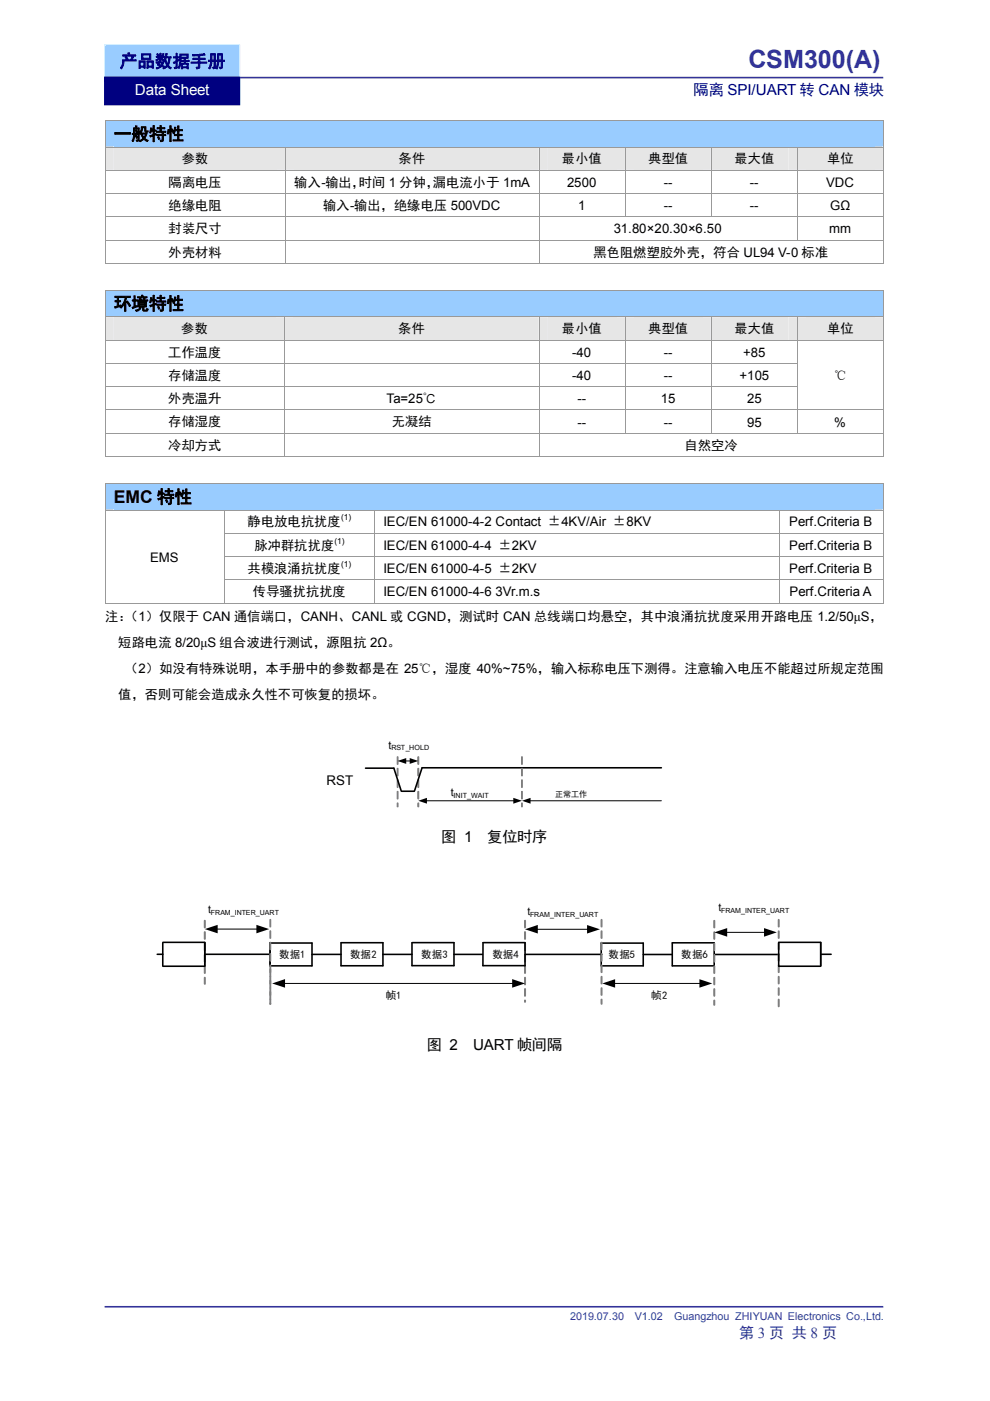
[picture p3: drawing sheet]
<svg xmlns="http://www.w3.org/2000/svg" width="210mm" height="297mm" viewBox="0 0 210 297" stroke-linecap="round" stroke-linejoin="round" font-family="sans-serif">
<defs><g id="words">
<text font-size="5.3" fill="#339" x="158.7" y="14.3">CSM300(A)</text>
<text font-size="3.7" fill="#000080" x="25.4" y="14.3">产品数据手册</text>
<g font-size="3.7">
<text x="24.1" y="29.7">一般特性</text>
<text x="24.1" y="65.6">环境特性</text>
<text x="24.1" y="106.6">EMC 特性</text>
</g>
<text font-size="3.2" fill="#fff" x="28.6" y="20.2">Data Sheet</text>
<text font-size="3.2" fill="#000080" x="147.1" y="20.1">隔离 SPI/UART 转 CAN 模块</text>
<g font-size="3.2">
<text x="93.6" y="178.6">图 1</text>
<text x="103.3" y="178.6">复位时序</text>
<text x="90.5" y="222.6">图 2</text>
<text x="100.3" y="222.6">UART 帧间隔</text>
</g>
<text font-size="3.2" fill="#339" x="156.7" y="283.6">第 3 页 共 8 页</text>
<g font-size="2.8">
<text x="38.5" y="34.7">参数</text>
<text x="84.5" y="34.7">条件</text>
<text x="119.1" y="34.7">最小值</text>
<text x="137.4" y="34.7">典型值</text>
<text x="155.7" y="34.7">最大值</text>
<text x="175.3" y="34.7">单位</text>
<text x="35.7" y="39.6">隔离电压</text>
<text x="62.4" y="39.6">输入-输出，</text>
<text x="76.1" y="39.6">时间 1 分钟，</text>
<text x="91.8" y="39.6">漏电流小于 1mA</text>
<text x="120.2" y="39.7">2500</text>
<text x="140.7" y="39.7">--</text>
<text x="159" y="39.7">--</text>
<text x="175.2" y="39.7">VDC</text>
<text x="35.7" y="44.6">绝缘电阻</text>
<text x="68.5" y="44.6">输入-输出，绝缘电压 500VDC</text>
<text x="122.6" y="44.6">1</text>
<text x="140.7" y="44.6">--</text>
<text x="159" y="44.6">--</text>
<text x="176" y="44.6">GΩ</text>
<text x="35.7" y="49.5">封装尺寸</text>
<text x="130.1" y="49.5">31.80×20.30×6.50</text>
<text x="175.8" y="49.5">mm</text>
<text x="35.7" y="54.4">外壳材料</text>
<text x="125.8" y="54.4">黑色阻燃塑胶外壳，符合 UL94 V-0 标准</text>
<text x="38.4" y="70.6">参数</text>
<text x="84.4" y="70.6">条件</text>
<text x="119.1" y="70.6">最小值</text>
<text x="137.4" y="70.6">典型值</text>
<text x="155.7" y="70.6">最大值</text>
<text x="175.3" y="70.6">单位</text>
<text x="35.6" y="75.6">工作温度</text>
<text x="121.3" y="75.6">-40</text>
<text x="140.7" y="75.6">--</text>
<text x="157.6" y="75.6">+85</text>
<text x="35.6" y="80.5">存储温度</text>
<text x="121.3" y="80.5">-40</text>
<text x="140.7" y="80.5">--</text>
<text x="156.8" y="80.5">+105</text>
<text x="176.8" y="80.5">℃</text>
<text x="35.6" y="85.5">外壳温升</text>
<text x="82" y="85.5">Ta=25℃</text>
<text x="122.4" y="85.5">--</text>
<text x="140.1" y="85.5">15</text>
<text x="158.4" y="85.5">25</text>
<text x="35.6" y="90.4">存储湿度</text>
<text x="35.6" y="95.4">冷却方式</text>
<text x="83.1" y="90.4">无凝结</text>
<text x="122.4" y="90.5">--</text>
<text x="140.7" y="90.5">--</text>
<text x="145.1" y="95.4">自然空冷</text>
<text x="158.4" y="90.5">95</text>
<text x="176.9" y="90.5">%</text>
<text x="52.5" y="111.6">静电放电抗扰度</text>
<text x="81.3" y="111.6">IEC/EN 61000-4-2 Contact ±4KV/Air ±8KV</text>
<text x="167.3" y="111.6">Perf.Criteria B</text>
<text x="31.8" y="119.1">EMS</text>
<text x="53.9" y="116.5">脉冲群抗扰度</text>
<text x="81.3" y="116.5">IEC/EN 61000-4-4 ±2KV</text>
<text x="167.3" y="116.6">Perf.Criteria B</text>
<text x="52.5" y="121.4">共模浪涌抗扰度</text>
<text x="81.3" y="121.4">IEC/EN 61000-4-5 ±2KV</text>
<text x="167.3" y="121.5">Perf.Criteria B</text>
<text x="22.3" y="131.7">注：</text>
<text x="26.5" y="131.7">（1）仅限于 CAN 通信端口，CANH、CANL 或 CGND，测试时 CAN 总线端口均悬空，其中浪涌抗扰度采用开路电压 1.2/50μS，</text>
<text x="53.6" y="126.4">传导骚扰抗扰度</text>
<text x="81.3" y="126.4">IEC/EN 61000-4-6 3Vr.m.s</text>
<text x="167.4" y="126.4">Perf.Criteria A</text>
<text x="25.1" y="137.2">短路电流 8/20μS 组合波进行测试，源阻抗 2Ω。</text>
<text x="26.5" y="142.7">（2）如没有特殊说明，本手册中的参数都是在 25℃，湿度 40%~75%，输入标称电压下测得。注意输入电压不能超过所规定范围</text>
<text x="25.1" y="148.2">值，否则可能会造成永久性不可恢复的损坏。</text>
<text x="69.3" y="166.5">RST</text>
</g>
<g font-size="2.3">
<text x="82.4" y="158.8">t</text>
<text x="95.6" y="168.8">t</text>
</g>
<g font-size="2.3" fill="#339">
<text x="120.9" y="279.9">2019.07.30</text>
<text x="134.6" y="279.9">V1.02</text>
<text x="142.9" y="279.9">Guangzhou ZHIYUAN Electronics Co.,Ltd.</text>
</g>
<g font-size="2.2">
<text x="44.1" y="193.7">t</text>
<text x="111.8" y="194">t</text>
<text x="152.3" y="193.2">t</text>
<text x="59.2" y="203.1">数据1</text>
<text x="74.3" y="203.1">数据2</text>
<text x="89.3" y="203.1">数据3</text>
<text x="104.4" y="203.1">数据4</text>
<text x="129" y="203.1">数据5</text>
<text x="144.4" y="203.1">数据6</text>
<text x="81.8" y="211.9">帧1</text>
<text x="138.1" y="211.9">帧2</text>
</g>
<g font-size="1.8">
<text x="72.3" y="110.3">(1)</text>
<text x="71" y="115.3">(1)</text>
<text x="72.3" y="120.2">(1)</text>
</g>
<text font-size="1.7" x="117.7" y="169">正常工作</text>
<g font-size="1.5">
<text x="83" y="159.1">RST_HOLD</text>
<text x="96.2" y="169.1">INIT_WAIT</text>
<text x="44.7" y="193.9">FRAM_INTER_UART</text>
<text x="112.4" y="194.3">FRAM_INTER_UART</text>
<text x="152.9" y="193.6">FRAM_INTER_UART</text>
</g>
</g></defs>
<path d="M22.2 16.5h165.1M22.2 277.1h165.1" fill="none" stroke="#339" stroke-width=".34"/>
<path d="M22.2 9.5h28.6v7.6h-28.6z" fill="#9cf"/>
<path d="M22.2 9.5h28.6v7.6h-28.6z" fill="none" stroke="#ccecff" stroke-width=".25"/>
<path d="M22.2 16.4h28.6v5.8h-28.6z" fill="#000080"/>
<path d="M22.2 16.4h28.6v5.8h-28.6z" fill="none" stroke="#000080" stroke-width=".25"/>
<g fill="#9cf">
<path d="M22.4 25.6h164.8v5.5h-164.8z"/>
<path d="M24.1 25.6h161.3v5.5h-161.3z"/>
</g>
<path d="M22.2 25.4h.2v.2h-.2z" fill="#999"/>
<path d="M22.4 25.5h164.9" fill="none" stroke="#999" stroke-width=".21"/>
<path d="M187.3 25.4h.2v.2h-.2z" fill="#999"/>
<path d="M22.3 25.6v5.5M187.4 25.6v5.5" fill="none" stroke="#999" stroke-width=".21"/>
<g fill="#e6e6e6">
<path d="M22.4 31.3h38.1v4.7h-38.1z"/>
<path d="M24.1 31.3h34.5v4.7h-34.5z"/>
<path d="M60.6 31.3h53.6v4.7h-53.6z"/>
<path d="M62.4 31.3h50v4.7h-50z"/>
<path d="M114.4 31.3h18.1v4.7h-18.1z"/>
<path d="M116.2 31.3h14.4v4.7h-14.4z"/>
<path d="M132.7 31.3h18v4.7h-18z"/>
<path d="M134.5 31.3h14.4v4.7h-14.4z"/>
<path d="M150.9 31.3h18.1v4.7h-18.1z"/>
<path d="M152.7 31.3h14.4v4.7h-14.4z"/>
<path d="M169.2 31.3h18v4.7h-18z"/>
<path d="M170.9 31.3h14.5v4.7h-14.5z"/>
</g>
<path d="M22.2 31.1h.2v.2h-.2z" fill="#999"/>
<path d="M22.4 31.2h38.1" fill="none" stroke="#999" stroke-width=".21"/>
<path d="M60.5 31.1h.1v.2h-.1z" fill="#999"/>
<path d="M60.6 31.2h53.7" fill="none" stroke="#999" stroke-width=".21"/>
<path d="M114.3 31.1h.2v.2h-.2z" fill="#999"/>
<path d="M114.5 31.2h18" fill="none" stroke="#999" stroke-width=".21"/>
<path d="M132.5 31.1h.2v.2h-.2z" fill="#999"/>
<path d="M132.7 31.2h18.1" fill="none" stroke="#999" stroke-width=".21"/>
<path d="M150.8 31.1h.2v.2h-.2z" fill="#999"/>
<path d="M151 31.2h18" fill="none" stroke="#999" stroke-width=".21"/>
<path d="M169 31.1h.2v.2h-.2z" fill="#999"/>
<path d="M169.2 31.2h18.1" fill="none" stroke="#999" stroke-width=".21"/>
<path d="M187.3 31.1h.2v.2h-.2z" fill="#999"/>
<path d="M22.3 31.3v4.7M60.5 31.3v4.7M114.4 31.3v4.7M132.6 31.3v4.7M150.9 31.3v4.7M169.1 31.3v4.7M187.4 31.3v4.7" fill="none" stroke="#999" stroke-width=".21"/>
<g fill="#fff">
<path d="M22.4 36.2h38.1v4.8h-38.1z"/>
<path d="M24.1 36.2h34.5v4.8h-34.5z"/>
<path d="M60.6 36.2h53.6v4.8h-53.6z"/>
<path d="M62.4 36.2h50v4.8h-50z"/>
<path d="M114.4 36.2h18.1v4.8h-18.1z"/>
<path d="M116.2 36.4h14.4v4.4h-14.4z"/>
<path d="M132.7 36.2h18v4.8h-18z"/>
<path d="M134.5 36.4h14.4v4.4h-14.4z"/>
<path d="M150.9 36.2h18.1v4.8h-18.1z"/>
<path d="M152.7 36.4h14.4v4.4h-14.4z"/>
<path d="M169.2 36.2h18v4.8h-18z"/>
<path d="M170.9 36.4h14.5v4.4h-14.5z"/>
</g>
<path d="M22.2 36h.2v.2h-.2z" fill="#999"/>
<path d="M22.4 36.1h38.1" fill="none" stroke="#999" stroke-width=".21"/>
<path d="M60.5 36h.1v.2h-.1z" fill="#999"/>
<path d="M60.6 36.1h53.7" fill="none" stroke="#999" stroke-width=".21"/>
<path d="M114.3 36h.2v.2h-.2z" fill="#999"/>
<path d="M114.5 36.1h18" fill="none" stroke="#999" stroke-width=".21"/>
<path d="M132.5 36h.2v.2h-.2z" fill="#999"/>
<path d="M132.7 36.1h18.1" fill="none" stroke="#999" stroke-width=".21"/>
<path d="M150.8 36h.2v.2h-.2z" fill="#999"/>
<path d="M151 36.1h18" fill="none" stroke="#999" stroke-width=".21"/>
<path d="M169 36h.2v.2h-.2z" fill="#999"/>
<path d="M169.2 36.1h18.1" fill="none" stroke="#999" stroke-width=".21"/>
<path d="M187.3 36h.2v.2h-.2z" fill="#999"/>
<path d="M22.3 36.2v4.8M60.5 36.2v4.8M114.4 36.2v4.8M132.6 36.2v4.8M150.9 36.2v4.8M169.1 36.2v4.8M187.4 36.2v4.8" fill="none" stroke="#999" stroke-width=".21"/>
<g fill="#fff">
<path d="M22.4 41.2h38.1v4.7h-38.1z"/>
<path d="M24.1 41.2h34.5v4.7h-34.5z"/>
<path d="M60.6 41.2h53.6v4.7h-53.6z"/>
<path d="M62.4 41.2h50v4.7h-50z"/>
<path d="M114.4 41.2h18.1v4.7h-18.1z"/>
<path d="M116.2 41.3h14.4v4.4h-14.4z"/>
<path d="M132.7 41.2h18v4.7h-18z"/>
<path d="M134.5 41.3h14.4v4.4h-14.4z"/>
<path d="M150.9 41.2h18.1v4.7h-18.1z"/>
<path d="M152.7 41.3h14.4v4.4h-14.4z"/>
<path d="M169.2 41.2h18v4.7h-18z"/>
<path d="M170.9 41.3h14.5v4.4h-14.5z"/>
</g>
<path d="M22.2 41h.2v.2h-.2z" fill="#999"/>
<path d="M22.4 41.1h38.1" fill="none" stroke="#999" stroke-width=".21"/>
<path d="M60.5 41h.1v.2h-.1z" fill="#999"/>
<path d="M60.6 41.1h53.7" fill="none" stroke="#999" stroke-width=".21"/>
<path d="M114.3 41h.2v.2h-.2z" fill="#999"/>
<path d="M114.5 41.1h18" fill="none" stroke="#999" stroke-width=".21"/>
<path d="M132.5 41h.2v.2h-.2z" fill="#999"/>
<path d="M132.7 41.1h18.1" fill="none" stroke="#999" stroke-width=".21"/>
<path d="M150.8 41h.2v.2h-.2z" fill="#999"/>
<path d="M151 41.1h18" fill="none" stroke="#999" stroke-width=".21"/>
<path d="M169 41h.2v.2h-.2z" fill="#999"/>
<path d="M169.2 41.1h18.1" fill="none" stroke="#999" stroke-width=".21"/>
<path d="M187.3 41h.2v.2h-.2z" fill="#999"/>
<path d="M22.3 41.2v4.7M60.5 41.2v4.7M114.4 41.2v4.7M132.6 41.2v4.7M150.9 41.2v4.7M169.1 41.2v4.7M187.4 41.2v4.7" fill="none" stroke="#999" stroke-width=".21"/>
<g fill="#fff">
<path d="M22.4 46.1h38.1v4.7h-38.1z"/>
<path d="M24.1 46.1h34.5v4.7h-34.5z"/>
<path d="M60.6 46.1h53.6v4.7h-53.6z"/>
<path d="M62.4 46.3h50v4.4h-50z"/>
<path d="M114.4 46.1h54.6v4.7h-54.6z"/>
<path d="M116.2 46.3h50.9v4.4h-50.9z"/>
<path d="M169.2 46.1h18v4.7h-18z"/>
<path d="M170.9 46.3h14.5v4.4h-14.5z"/>
</g>
<path d="M22.2 45.9h.2v.2h-.2z" fill="#999"/>
<path d="M22.4 46h38.1" fill="none" stroke="#999" stroke-width=".21"/>
<path d="M60.5 45.9h.1v.2h-.1z" fill="#999"/>
<path d="M60.6 46h53.7" fill="none" stroke="#999" stroke-width=".21"/>
<path d="M114.3 45.9h.2v.2h-.2z" fill="#999"/>
<path d="M114.5 46h18" fill="none" stroke="#999" stroke-width=".21"/>
<path d="M132.5 45.9h.2v.2h-.2z" fill="#999"/>
<path d="M132.7 46h18.1" fill="none" stroke="#999" stroke-width=".21"/>
<path d="M150.8 45.9h.2v.2h-.2z" fill="#999"/>
<path d="M151 46h18" fill="none" stroke="#999" stroke-width=".21"/>
<path d="M169 45.9h.2v.2h-.2z" fill="#999"/>
<path d="M169.2 46h18.1" fill="none" stroke="#999" stroke-width=".21"/>
<path d="M187.3 45.9h.2v.2h-.2z" fill="#999"/>
<path d="M22.3 46.1v4.7M60.5 46.1v4.7M114.4 46.1v4.7M169.1 46.1v4.7M187.4 46.1v4.7" fill="none" stroke="#999" stroke-width=".21"/>
<g fill="#fff">
<path d="M22.4 51h38.1v4.7h-38.1z"/>
<path d="M24.1 51h34.5v4.7h-34.5z"/>
<path d="M60.6 51h53.6v4.7h-53.6z"/>
<path d="M62.4 51.3h50v4.3h-50z"/>
<path d="M114.4 51h72.8v4.7h-72.8z"/>
<path d="M116.2 51h69.2v4.7h-69.2z"/>
</g>
<path d="M22.2 50.8h.2v.2h-.2z" fill="#999"/>
<path d="M22.4 50.9h38.1" fill="none" stroke="#999" stroke-width=".21"/>
<path d="M60.5 50.8h.1v.2h-.1z" fill="#999"/>
<path d="M60.6 50.9h53.7" fill="none" stroke="#999" stroke-width=".21"/>
<path d="M114.3 50.8h.2v.2h-.2z" fill="#999"/>
<path d="M114.5 50.9h54.5" fill="none" stroke="#999" stroke-width=".21"/>
<path d="M169 50.8h.2v.2h-.2z" fill="#999"/>
<path d="M169.2 50.9h18.1" fill="none" stroke="#999" stroke-width=".21"/>
<path d="M187.3 50.8h.2v.2h-.2z" fill="#999"/>
<path d="M22.3 51v4.7" fill="none" stroke="#999" stroke-width=".21"/>
<path d="M22.2 55.7h.2v.2h-.2z" fill="#999"/>
<path d="M22.4 55.8h38.1M60.5 51v4.7" fill="none" stroke="#999" stroke-width=".21"/>
<path d="M60.5 55.7h.1v.2h-.1z" fill="#999"/>
<path d="M60.6 55.8h53.7M114.4 51v4.7" fill="none" stroke="#999" stroke-width=".21"/>
<path d="M114.3 55.7h.2v.2h-.2z" fill="#999"/>
<path d="M114.5 55.8h72.8M187.4 51v4.7" fill="none" stroke="#999" stroke-width=".21"/>
<path d="M187.3 55.7h.2v.2h-.2z" fill="#999"/>
<g fill="#9cf">
<path d="M22.4 61.6h164.8v5.5h-164.8z"/>
<path d="M24.1 61.6h161.3v5.5h-161.3z"/>
</g>
<path d="M22.2 61.4h.2v.2h-.2z" fill="#999"/>
<path d="M22.4 61.5h164.9" fill="none" stroke="#999" stroke-width=".21"/>
<path d="M187.3 61.4h.2v.2h-.2z" fill="#999"/>
<path d="M22.3 61.6v5.5M187.4 61.6v5.5" fill="none" stroke="#999" stroke-width=".21"/>
<g fill="#e6e6e6">
<path d="M22.4 67.3h37.8v4.8h-37.8z"/>
<path d="M24.1 67.3h34.3v4.8h-34.3z"/>
<path d="M60.5 67.3h53.7v4.8h-53.7z"/>
<path d="M62.2 67.3h50.2v4.8h-50.2z"/>
<path d="M114.4 67.3h18.1v4.8h-18.1z"/>
<path d="M116.2 67.3h14.4v4.8h-14.4z"/>
<path d="M132.7 67.3h18v4.8h-18z"/>
<path d="M134.5 67.3h14.4v4.8h-14.4z"/>
<path d="M150.9 67.3h18.1v4.8h-18.1z"/>
<path d="M152.7 67.3h14.4v4.8h-14.4z"/>
<path d="M169.2 67.3h18v4.8h-18z"/>
<path d="M170.9 67.3h14.5v4.8h-14.5z"/>
</g>
<path d="M22.2 67.1h.2v.2h-.2z" fill="#999"/>
<path d="M22.4 67.2h37.9" fill="none" stroke="#999" stroke-width=".21"/>
<path d="M60.3 67.1h.2v.2h-.2z" fill="#999"/>
<path d="M60.5 67.2h53.8" fill="none" stroke="#999" stroke-width=".21"/>
<path d="M114.3 67.1h.2v.2h-.2z" fill="#999"/>
<path d="M114.5 67.2h18" fill="none" stroke="#999" stroke-width=".21"/>
<path d="M132.5 67.1h.2v.2h-.2z" fill="#999"/>
<path d="M132.7 67.2h18.1" fill="none" stroke="#999" stroke-width=".21"/>
<path d="M150.8 67.1h.2v.2h-.2z" fill="#999"/>
<path d="M151 67.2h18" fill="none" stroke="#999" stroke-width=".21"/>
<path d="M169 67.1h.2v.2h-.2z" fill="#999"/>
<path d="M169.2 67.2h18.1" fill="none" stroke="#999" stroke-width=".21"/>
<path d="M187.3 67.1h.2v.2h-.2z" fill="#999"/>
<path d="M22.3 67.3v4.8M60.4 67.3v4.8M114.4 67.3v4.8M132.6 67.3v4.8M150.9 67.3v4.8M169.1 67.3v4.8M187.4 67.3v4.8" fill="none" stroke="#999" stroke-width=".21"/>
<g fill="#fff">
<path d="M22.4 72.2h37.8v4.8h-37.8z"/>
<path d="M24.1 72.2h34.3v4.8h-34.3z"/>
<path d="M60.5 72.2h53.7v4.8h-53.7z"/>
<path d="M62.2 72.4h50.2v4.3h-50.2z"/>
<path d="M114.4 72.2h18.1v4.8h-18.1z"/>
<path d="M116.2 72.4h14.4v4.3h-14.4z"/>
<path d="M132.7 72.2h18v4.8h-18z"/>
<path d="M134.5 72.4h14.4v4.3h-14.4z"/>
<path d="M150.9 72.2h18.1v4.8h-18.1z"/>
<path d="M152.7 72.4h14.4v4.3h-14.4z"/>
<path d="M169.2 72.2h18v14.6h-18z"/>
<path d="M170.9 77.3h14.5v4.4h-14.5z"/>
</g>
<path d="M22.2 72.1h.2v.1h-.2z" fill="#999"/>
<path d="M22.4 72.2h37.9" fill="none" stroke="#999" stroke-width=".21"/>
<path d="M60.3 72.1h.2v.1h-.2z" fill="#999"/>
<path d="M60.5 72.2h53.8" fill="none" stroke="#999" stroke-width=".21"/>
<path d="M114.3 72.1h.2v.1h-.2z" fill="#999"/>
<path d="M114.5 72.2h18" fill="none" stroke="#999" stroke-width=".21"/>
<path d="M132.5 72.1h.2v.1h-.2z" fill="#999"/>
<path d="M132.7 72.2h18.1" fill="none" stroke="#999" stroke-width=".21"/>
<path d="M150.8 72.1h.2v.1h-.2z" fill="#999"/>
<path d="M151 72.2h18" fill="none" stroke="#999" stroke-width=".21"/>
<path d="M169 72.1h.2v.1h-.2z" fill="#999"/>
<path d="M169.2 72.2h18.1" fill="none" stroke="#999" stroke-width=".21"/>
<path d="M187.3 72.1h.2v.1h-.2z" fill="#999"/>
<path d="M22.3 72.2v4.8M60.4 72.2v4.8M114.4 72.2v4.8M132.6 72.2v4.8M150.9 72.2v4.8M169.1 72.2v4.8M187.4 72.2v4.8" fill="none" stroke="#999" stroke-width=".21"/>
<g fill="#fff">
<path d="M22.4 77.2h37.8v4.7h-37.8z"/>
<path d="M24.1 77.2h34.3v4.7h-34.3z"/>
<path d="M60.5 77.2h53.7v4.7h-53.7z"/>
<path d="M62.2 77.3h50.2v4.4h-50.2z"/>
<path d="M114.4 77.2h18.1v4.7h-18.1z"/>
<path d="M116.2 77.3h14.4v4.4h-14.4z"/>
<path d="M132.7 77.2h18v4.7h-18z"/>
<path d="M134.5 77.3h14.4v4.4h-14.4z"/>
<path d="M150.9 77.2h18.1v4.7h-18.1z"/>
<path d="M152.7 77.3h14.4v4.4h-14.4z"/>
</g>
<path d="M22.2 77h.2v.2h-.2z" fill="#999"/>
<path d="M22.4 77.1h37.9" fill="none" stroke="#999" stroke-width=".21"/>
<path d="M60.3 77h.2v.2h-.2z" fill="#999"/>
<path d="M60.5 77.1h53.8" fill="none" stroke="#999" stroke-width=".21"/>
<path d="M114.3 77h.2v.2h-.2z" fill="#999"/>
<path d="M114.5 77.1h18" fill="none" stroke="#999" stroke-width=".21"/>
<path d="M132.5 77h.2v.2h-.2z" fill="#999"/>
<path d="M132.7 77.1h18.1" fill="none" stroke="#999" stroke-width=".21"/>
<path d="M150.8 77h.2v.2h-.2z" fill="#999"/>
<path d="M151 77.1h18" fill="none" stroke="#999" stroke-width=".21"/>
<g fill="#999">
<path d="M169 77h.2v.2h-.2z"/>
<path d="M187.3 77h.2v.2h-.2z"/>
</g>
<path d="M22.3 77.2v4.7M60.4 77.2v4.7M114.4 77.2v4.7M132.6 77.2v4.7M150.9 77.2v4.7M169.1 77.2v4.7M187.4 77.2v4.7" fill="none" stroke="#999" stroke-width=".21"/>
<g fill="#fff">
<path d="M22.4 82.1h37.8v4.7h-37.8z"/>
<path d="M24.1 82.1h34.3v4.7h-34.3z"/>
<path d="M60.5 82.1h53.7v4.7h-53.7z"/>
<path d="M62.2 82.1h50.2v4.7h-50.2z"/>
<path d="M114.4 82.1h18.1v4.7h-18.1z"/>
<path d="M116.2 82.3h14.4v4.3h-14.4z"/>
<path d="M132.7 82.1h18v4.7h-18z"/>
<path d="M134.5 82.3h14.4v4.3h-14.4z"/>
<path d="M150.9 82.1h18.1v4.7h-18.1z"/>
<path d="M152.7 82.3h14.4v4.3h-14.4z"/>
</g>
<path d="M22.2 81.9h.2v.2h-.2z" fill="#999"/>
<path d="M22.4 82h37.9" fill="none" stroke="#999" stroke-width=".21"/>
<path d="M60.3 81.9h.2v.2h-.2z" fill="#999"/>
<path d="M60.5 82h53.8" fill="none" stroke="#999" stroke-width=".21"/>
<path d="M114.3 81.9h.2v.2h-.2z" fill="#999"/>
<path d="M114.5 82h18" fill="none" stroke="#999" stroke-width=".21"/>
<path d="M132.5 81.9h.2v.2h-.2z" fill="#999"/>
<path d="M132.7 82h18.1" fill="none" stroke="#999" stroke-width=".21"/>
<path d="M150.8 81.9h.2v.2h-.2z" fill="#999"/>
<path d="M151 82h18" fill="none" stroke="#999" stroke-width=".21"/>
<g fill="#999">
<path d="M169 81.9h.2v.2h-.2z"/>
<path d="M187.3 81.9h.2v.2h-.2z"/>
</g>
<path d="M22.3 82.1v4.7M60.4 82.1v4.7M114.4 82.1v4.7M132.6 82.1v4.7M150.9 82.1v4.7M169.1 82.1v4.7M187.4 82.1v4.7" fill="none" stroke="#999" stroke-width=".21"/>
<g fill="#fff">
<path d="M22.4 87h37.8v4.8h-37.8z"/>
<path d="M24.1 87h34.3v4.8h-34.3z"/>
<path d="M60.5 87h53.7v4.8h-53.7z"/>
<path d="M62.2 87h50.2v4.8h-50.2z"/>
<path d="M114.4 87h18.1v4.8h-18.1z"/>
<path d="M116.2 87.2h14.4v4.4h-14.4z"/>
<path d="M132.7 87h18v4.8h-18z"/>
<path d="M134.5 87.2h14.4v4.4h-14.4z"/>
<path d="M150.9 87h18.1v4.8h-18.1z"/>
<path d="M152.7 87.2h14.4v4.4h-14.4z"/>
<path d="M169.2 87h18v4.8h-18z"/>
<path d="M170.9 87.2h14.5v4.4h-14.5z"/>
</g>
<path d="M22.2 86.8h.2v.2h-.2z" fill="#999"/>
<path d="M22.4 86.9h37.9" fill="none" stroke="#999" stroke-width=".21"/>
<path d="M60.3 86.8h.2v.2h-.2z" fill="#999"/>
<path d="M60.5 86.9h53.8" fill="none" stroke="#999" stroke-width=".21"/>
<path d="M114.3 86.8h.2v.2h-.2z" fill="#999"/>
<path d="M114.5 86.9h18" fill="none" stroke="#999" stroke-width=".21"/>
<path d="M132.5 86.8h.2v.2h-.2z" fill="#999"/>
<path d="M132.7 86.9h18.1" fill="none" stroke="#999" stroke-width=".21"/>
<path d="M150.8 86.8h.2v.2h-.2z" fill="#999"/>
<path d="M151 86.9h18" fill="none" stroke="#999" stroke-width=".21"/>
<path d="M169 86.8h.2v.2h-.2z" fill="#999"/>
<path d="M169.2 86.9h18.1" fill="none" stroke="#999" stroke-width=".21"/>
<path d="M187.3 86.8h.2v.2h-.2z" fill="#999"/>
<path d="M22.3 87v4.8M60.4 87v4.8M114.4 87v4.8M132.6 87v4.8M150.9 87v4.8M169.1 87v4.8M187.4 87v4.8" fill="none" stroke="#999" stroke-width=".21"/>
<g fill="#fff">
<path d="M22.4 92h37.8v4.7h-37.8z"/>
<path d="M24.1 92h34.3v4.7h-34.3z"/>
<path d="M60.5 92h53.7v4.7h-53.7z"/>
<path d="M62.2 92.1h50.2v4.4h-50.2z"/>
<path d="M114.4 92h72.8v4.7h-72.8z"/>
<path d="M116.2 92h69.2v4.7h-69.2z"/>
</g>
<path d="M22.2 91.8h.2v.2h-.2z" fill="#999"/>
<path d="M22.4 91.9h37.9" fill="none" stroke="#999" stroke-width=".21"/>
<path d="M60.3 91.8h.2v.2h-.2z" fill="#999"/>
<path d="M60.5 91.9h53.8" fill="none" stroke="#999" stroke-width=".21"/>
<path d="M114.3 91.8h.2v.2h-.2z" fill="#999"/>
<path d="M114.5 91.9h18" fill="none" stroke="#999" stroke-width=".21"/>
<path d="M132.5 91.8h.2v.2h-.2z" fill="#999"/>
<path d="M132.7 91.9h18.1" fill="none" stroke="#999" stroke-width=".21"/>
<path d="M150.8 91.8h.2v.2h-.2z" fill="#999"/>
<path d="M151 91.9h18" fill="none" stroke="#999" stroke-width=".21"/>
<path d="M169 91.8h.2v.2h-.2z" fill="#999"/>
<path d="M169.2 91.9h18.1" fill="none" stroke="#999" stroke-width=".21"/>
<path d="M187.3 91.8h.2v.2h-.2z" fill="#999"/>
<path d="M22.3 92v4.7" fill="none" stroke="#999" stroke-width=".21"/>
<path d="M22.2 96.7h.2v.2h-.2z" fill="#999"/>
<path d="M22.4 96.8h37.9M60.4 92v4.7" fill="none" stroke="#999" stroke-width=".21"/>
<path d="M60.3 96.7h.2v.2h-.2z" fill="#999"/>
<path d="M60.5 96.8h53.8M114.4 92v4.7" fill="none" stroke="#999" stroke-width=".21"/>
<path d="M114.3 96.7h.2v.2h-.2z" fill="#999"/>
<path d="M114.5 96.8h72.8M187.4 92v4.7" fill="none" stroke="#999" stroke-width=".21"/>
<path d="M187.3 96.7h.2v.2h-.2z" fill="#999"/>
<g fill="#9cf">
<path d="M22.3 102.6h164.9v5.5h-164.9z"/>
<path d="M24.1 102.6h161.3v5.5h-161.3z"/>
</g>
<path d="M22.2 102.4h.2v.2h-.2z" fill="#999"/>
<path d="M22.4 102.5h164.9" fill="none" stroke="#999" stroke-width=".21"/>
<path d="M187.3 102.4h.2v.2h-.2z" fill="#999"/>
<path d="M22.3 102.6v5.5M187.4 102.6v5.5" fill="none" stroke="#999" stroke-width=".21"/>
<g fill="#fff">
<path d="M22.3 108.2h25.2v19.6h-25.2z"/>
<path d="M24.1 115.9h21.6v4.3h-21.6z"/>
<path d="M47.8 108.2h31.4v4.8h-31.4z"/>
<path d="M49.5 108.2h28v4.8h-28z"/>
<path d="M79.5 108.2h85.5v4.8h-85.5z"/>
<path d="M81.3 108.2h81.9v4.8h-81.9z"/>
<path d="M165.2 108.2h22v4.8h-22z"/>
<path d="M167 108.4h18.4v4.4h-18.4z"/>
</g>
<path d="M22.2 108.1h.2v.1h-.2z" fill="#999"/>
<path d="M22.4 108.1h25.2" fill="none" stroke="#999" stroke-width=".21"/>
<path d="M47.6 108.1h.2v.1h-.2z" fill="#999"/>
<path d="M47.8 108.1h31.5" fill="none" stroke="#999" stroke-width=".21"/>
<path d="M79.3 108.1h.2v.1h-.2z" fill="#999"/>
<path d="M79.5 108.1h85.6" fill="none" stroke="#999" stroke-width=".21"/>
<path d="M165.1 108.1h.2v.1h-.2z" fill="#999"/>
<path d="M165.3 108.1h22" fill="none" stroke="#999" stroke-width=".21"/>
<path d="M187.3 108.1h.2v.1h-.2z" fill="#999"/>
<path d="M22.3 108.2v4.8M47.7 108.2v4.8M79.4 108.2v4.8M165.2 108.2v4.8M187.4 108.2v4.8" fill="none" stroke="#999" stroke-width=".21"/>
<g fill="#fff">
<path d="M47.8 113.1h31.4v4.8h-31.4z"/>
<path d="M49.5 113.1h28v4.8h-28z"/>
<path d="M79.5 113.1h85.5v4.8h-85.5z"/>
<path d="M81.3 113.1h81.9v4.8h-81.9z"/>
<path d="M165.2 113.1h22v4.8h-22z"/>
<path d="M167 113.4h18.4v4.3h-18.4z"/>
</g>
<g fill="#999">
<path d="M22.2 113h.2v.1h-.2z"/>
<path d="M47.6 113h.2v.1h-.2z"/>
</g>
<path d="M47.8 113.1h31.5" fill="none" stroke="#999" stroke-width=".21"/>
<path d="M79.3 113h.2v.1h-.2z" fill="#999"/>
<path d="M79.5 113.1h85.6" fill="none" stroke="#999" stroke-width=".21"/>
<path d="M165.1 113h.2v.1h-.2z" fill="#999"/>
<path d="M165.3 113.1h22" fill="none" stroke="#999" stroke-width=".21"/>
<path d="M187.3 113h.2v.1h-.2z" fill="#999"/>
<path d="M22.3 113.1v4.8M47.7 113.1v4.8M79.4 113.1v4.8M165.2 113.1v4.8M187.4 113.1v4.8" fill="none" stroke="#999" stroke-width=".21"/>
<g fill="#fff">
<path d="M47.8 118.1h31.4v4.8h-31.4z"/>
<path d="M49.5 118.1h28v4.8h-28z"/>
<path d="M79.5 118.1h85.5v4.8h-85.5z"/>
<path d="M81.3 118.1h81.9v4.8h-81.9z"/>
<path d="M165.2 118.1h22v4.8h-22z"/>
<path d="M167 118.3h18.4v4.3h-18.4z"/>
</g>
<g fill="#999">
<path d="M22.2 117.9h.2v.2h-.2z"/>
<path d="M47.6 117.9h.2v.2h-.2z"/>
</g>
<path d="M47.8 118h31.5" fill="none" stroke="#999" stroke-width=".21"/>
<path d="M79.3 117.9h.2v.2h-.2z" fill="#999"/>
<path d="M79.5 118h85.6" fill="none" stroke="#999" stroke-width=".21"/>
<path d="M165.1 117.9h.2v.2h-.2z" fill="#999"/>
<path d="M165.3 118h22" fill="none" stroke="#999" stroke-width=".21"/>
<path d="M187.3 117.9h.2v.2h-.2z" fill="#999"/>
<path d="M22.3 118.1v4.8M47.7 118.1v4.8M79.4 118.1v4.8M165.2 118.1v4.8M187.4 118.1v4.8" fill="none" stroke="#999" stroke-width=".21"/>
<g fill="#fff">
<path d="M47.8 123h31.4v4.8h-31.4z"/>
<path d="M49.5 123h28v4.8h-28z"/>
<path d="M79.5 123h85.5v4.8h-85.5z"/>
<path d="M81.3 123.2h81.9v4.3h-81.9z"/>
<path d="M165.2 123h22v4.8h-22z"/>
<path d="M167 123.2h18.4v4.3h-18.4z"/>
</g>
<g fill="#999">
<path d="M22.2 122.9h.2v.1h-.2z"/>
<path d="M47.6 122.9h.2v.1h-.2z"/>
</g>
<path d="M47.8 123h31.5" fill="none" stroke="#999" stroke-width=".21"/>
<path d="M79.3 122.9h.2v.1h-.2z" fill="#999"/>
<path d="M79.5 123h85.6" fill="none" stroke="#999" stroke-width=".21"/>
<path d="M165.1 122.9h.2v.1h-.2z" fill="#999"/>
<path d="M165.3 123h22" fill="none" stroke="#999" stroke-width=".21"/>
<path d="M187.3 122.9h.2v.1h-.2z" fill="#999"/>
<path d="M22.3 123v4.8" fill="none" stroke="#999" stroke-width=".21"/>
<path d="M22.2 127.8h.2v.2h-.2z" fill="#999"/>
<path d="M22.4 127.9h25.2M47.7 123v4.8" fill="none" stroke="#999" stroke-width=".21"/>
<path d="M47.6 127.8h.2v.2h-.2z" fill="#999"/>
<path d="M47.8 127.9h31.5M79.4 123v4.8" fill="none" stroke="#999" stroke-width=".21"/>
<path d="M79.3 127.8h.2v.2h-.2z" fill="#999"/>
<path d="M79.5 127.9h85.6M165.2 123v4.8" fill="none" stroke="#999" stroke-width=".21"/>
<path d="M165.1 127.8h.2v.2h-.2z" fill="#999"/>
<path d="M165.3 127.9h22M187.4 123v4.8" fill="none" stroke="#999" stroke-width=".21"/>
<path d="M187.3 127.8h.2v.2h-.2z" fill="#999"/>
<g fill="#808080" stroke="#808080" stroke-width=".21">
<path d="M84.2 160.5h.2l-.1 1.6zM84.2 162.9l.2 .1-.1 1.5zM84.2 165.4h.2l-.1 1.6zM84.2 167.8l.2 .1-.1 1.5zM84.2 170.3h.2l-.1 .8z"/>
<path d="M88.6 160.5h.2l-.1 1.6zM88.6 162.9l.2 .1-.1 1.5zM88.6 165.4h.2l-.1 1.6zM88.6 167.8l.2 .1-.1 1.5zM88.6 170.3h.2l-.1 .8z"/>
<path d="M110.6 160.5h.2l-.1 1.6zM110.6 162.9l.2 .1-.1 1.5zM110.6 165.4h.2l-.1 1.6zM110.6 167.8l.2 .1-.1 1.5zM110.6 170.3h.2l-.1 .8z"/>
<path d="M57.2 205.5l.2 .1-.1 1.5zM57.2 207.9l.2 .1-.1 1.5zM57.2 210.3l.2 .1-.1 1.5zM57.2 212.7h.2v.2h-.2z"/>
<path d="M111.2 195.2h.2l-.1 1.5zM111.2 197.6h.2l-.1 1.5zM111.2 200h.2l-.1 1.6zM111.2 202.4l.2 .1-.1 1.5zM111.2 204.8l.2 .1-.1 1.5zM111.2 207.2l.2 .1-.1 1.5zM111.2 209.6l.2 .1-.1 1.5zM111.2 212l.2 .1-.1 .4z"/>
<path d="M127.5 195h.1l-.1 1.5zM127.5 197.4h.1l-.1 1.6zM127.5 199.8l.1 .1-.1 1.5zM127.5 202.2l.1 .1-.1 1.5zM127.5 204.6l.1 .1-.1 1.5zM127.5 207l.1 .1-.1 1.5zM127.5 209.5h.1l-.1 1.5zM127.5 211.9h.1l-.1 1z"/>
<path d="M43.4 195.2h.1l-.1 1.5zM43.4 197.6h.1l-.1 1.5zM43.4 200h.1l-.1 1.6zM43.4 202.4l.1 .1-.1 1.5zM43.4 204.8l.1 .1-.1 1.5zM43.4 207.2l.1 .1-.1 1.4z"/>
<path d="M57.2 195h.2l-.1 1.5zM57.2 197.4h.2l-.1 1.6zM57.2 199.8l.2 .1-.1 1.5zM57.2 202.2l.2 .1-.1 1.5zM57.2 204.6l.2 .1-.1 1.5zM57.2 207l.2 .1-.1 1.5zM57.2 209.5h.2l-.1 1.5zM57.2 211.9h.2l-.1 1z"/>
<path d="M151.4 195.2h.2l-.2 1.5zM151.4 197.6l.2 .1-.2 1.5zM151.4 200l.2 .1-.2 1.5zM151.4 202.4l.2 .1-.2 1.5zM151.4 204.8l.2 .1-.2 1.5zM151.4 207.2l.2 .1-.2 1.5zM151.4 209.6l.2 .1-.2 1.5zM151.4 212.1h.2l-.2 1z"/>
<path d="M165 195h.2l-.1 1.5zM165 197.4h.2l-.1 1.6zM165 199.8l.2 .1-.1 1.5zM165 202.2l.2 .1-.1 1.5zM165 204.6l.2 .1-.1 1.5zM165 207l.2 .1-.1 1.5zM165 209.5h.2l-.1 1.5zM165 211.9h.2l-.1 1.6z"/>
</g>
<g fill="none" stroke="#000" stroke-width=".34">
<path d="M77.5 162.9h6l1.6 4.9M85.2 167.8h2.6M89.5 162.8l-1.6 4.9M89.5 162.8h50.7M34.5 199.9v4.9M34.5 199.8h8.9M43.4 199.8v5M57.3 199.9v4.9h8.9v-4.9h-8.9M72.3 199.9h8.9v4.9h-8.9v-4.9M87.4 199.9h8.9v4.8h-9v-4.8M102.4 199.9h8.9v4.9l-8.9-.1v-4.8M127.5 200h8.9v4.8h-8.9z"/>
<path d="M142.5 199.9h8.9v4.9h-8.9v-4.9M165.1 199.8h8.9M165.1 199.9v4.9M174 199.8v5M33.3 202.3h1.2M34.5 204.9h8.9M43.6 202.3h13.6M66.2 202.3h6.1M81.2 202.3h6.1M96.3 202.3h6M111.4 202.3h16.2M136.4 202.4h6.1"/>
<path d="M151.5 202.4h13.6M165.1 204.9h8.9M174.2 202.3h2"/>
</g>
<path d="M86 161.3h1M90.4 169.8h18.6M112.3 169.8h27.9M45.9 197h8.7M113.8 197h10.9M153.9 197.7h8.3M60.2 208.5h48.6M130.2 208.5h18.3" fill="none" stroke="#000" stroke-width=".21"/>
<g fill="#000">
<path d="M84.3 161.3l1.8-.6v1.3zM86.9 160.7l1.8 .6-1.8 .7zM88.7 169.8l1.8-.6v1.2zM108.8 169.2l1.9 .6-1.9 .6zM110.7 169.8l1.8-.6v1.2zM43.4 197l2.7-.9v1.8zM54.4 196.1l2.7 .9-2.7 .9zM111.3 197l2.7-.9v1.8zM124.5 196.1l2.7 .9-2.7 .9zM151.4 197.7l2.8-.9v1.8zM162 196.8l2.7 .9-2.7 .9zM57.7 208.5l2.7-.9v1.8z"/>
<path d="M108.6 207.6l2.7 .9-2.7 .9zM127.7 208.5l2.7-.9v1.8zM148.3 207.6l2.7 .9-2.7 .9z"/>
</g>
<use href="#words"/>
</svg>
